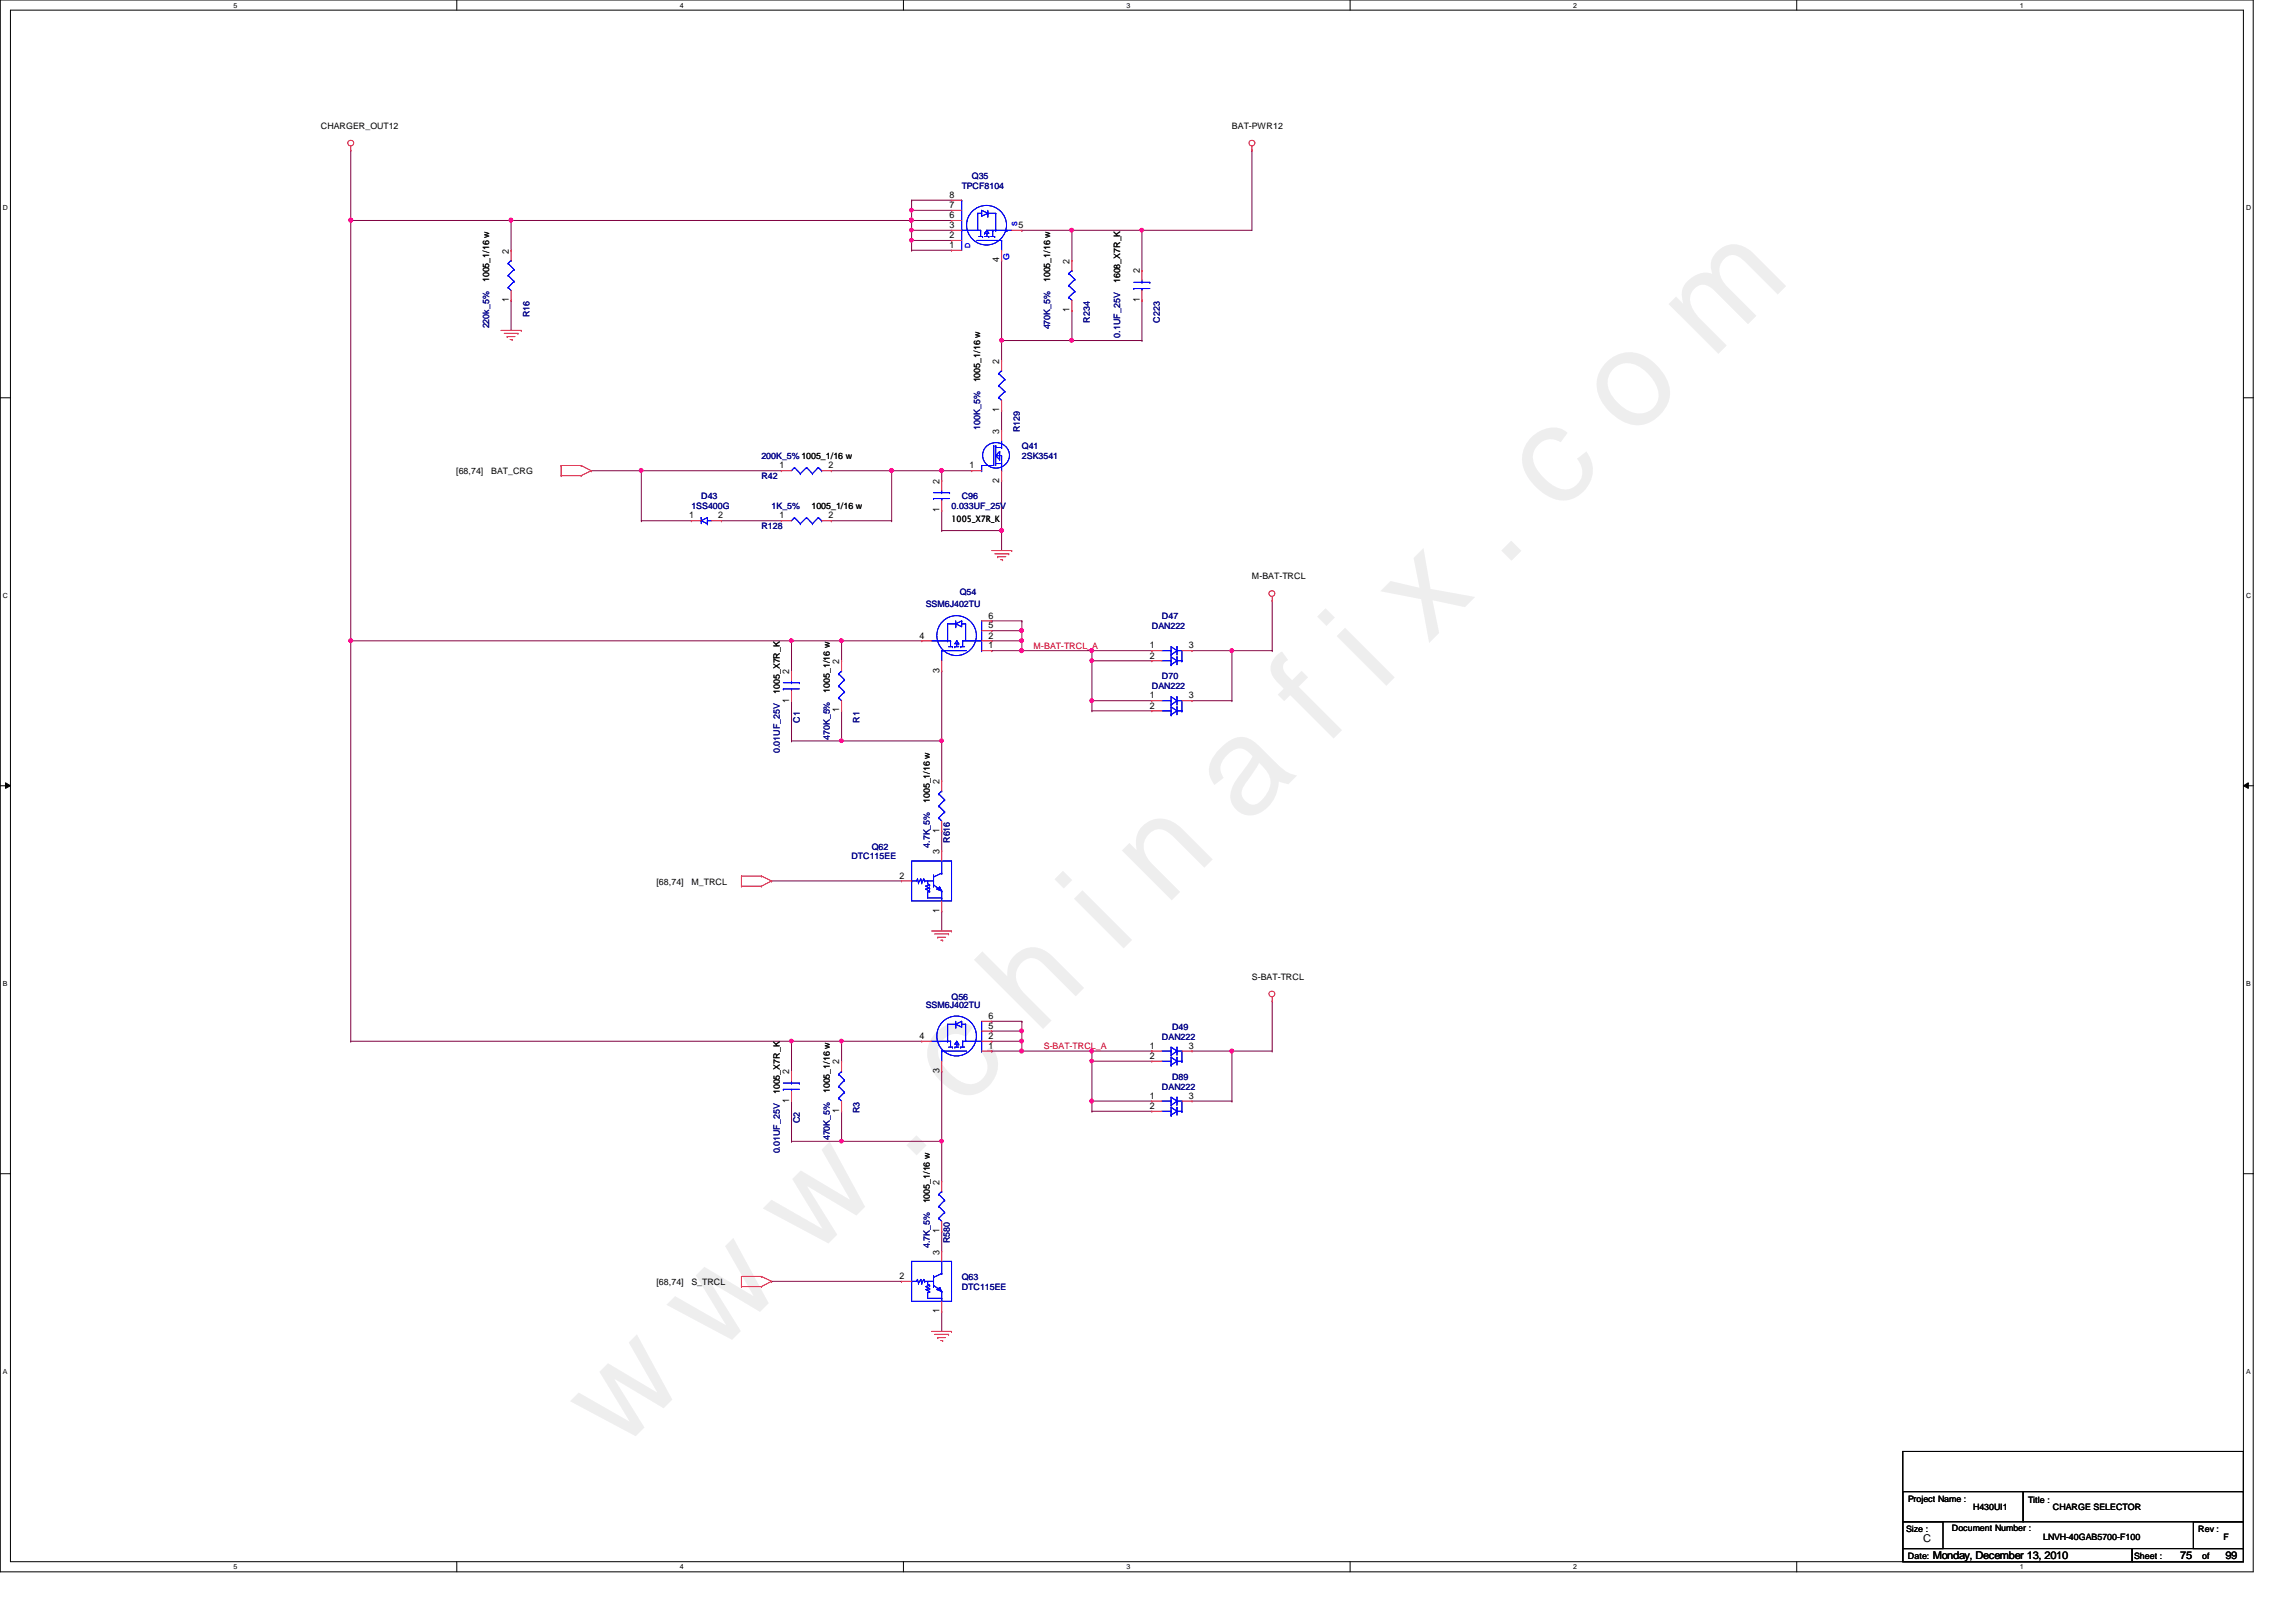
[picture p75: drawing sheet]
<svg xmlns="http://www.w3.org/2000/svg" width="297mm" height="210mm" viewBox="0 0 297 210" stroke-linecap="round" stroke-linejoin="round" font-family="sans-serif">
<defs><g id="words">
<text font-size="17.6" fill="#f0f" x="80.1" y="188" transform="rotate(-45 80.1 188)">w w w . c h i n a f i x . c o m</text>
<g font-size="1.4">
<text x="248.8" y="199.5">C</text>
<text x="250.1" y="201.7">Monday, December 13, 2010</text>
<text x="282.1" y="201.7">75</text>
<text x="287.9" y="201.7">99</text>
</g>
<g font-size="1.2">
<text x="122.8" y="25.6">8</text>
<text x="122.8" y="26.9">7</text>
<text x="122.8" y="29.5">3</text>
<text x="122.8" y="28.2">6</text>
<text x="131.8" y="29.5">5</text>
<text x="65.8" y="32.8" transform="rotate(-90 65.8 32.8)">2</text>
<text x="122.8" y="30.8">2</text>
<text x="122.8" y="32.1">1</text>
<text x="129.3" y="33.9" transform="rotate(-90 129.3 33.9)">4</text>
<text x="138.4" y="34.1" transform="rotate(-90 138.4 34.1)">2</text>
<text x="147.4" y="35.4" transform="rotate(-90 147.4 35.4)">2</text>
<text x="65.8" y="39.1" transform="rotate(-90 65.8 39.1)">1</text>
<text x="138.4" y="40.4" transform="rotate(-90 138.4 40.4)">1</text>
<text x="147.4" y="39.1" transform="rotate(-90 147.4 39.1)">1</text>
<text x="129.3" y="47.1" transform="rotate(-90 129.3 47.1)">2</text>
<text x="129.3" y="53.3" transform="rotate(-90 129.3 53.3)">1</text>
<text x="129.3" y="56.1" transform="rotate(-90 129.3 56.1)">3</text>
<text x="100.8" y="60.6">1</text>
<text x="107.2" y="60.6">2</text>
<text x="121.5" y="62.6" transform="rotate(-90 121.5 62.6)">2</text>
<text x="125.4" y="60.6">1</text>
<text x="129.3" y="62.4" transform="rotate(-90 129.3 62.4)">2</text>
<text x="89.2" y="67.1">1</text>
<text x="92.9" y="67.1">2</text>
<text x="100.8" y="67.1">1</text>
<text x="107.2" y="67.1">2</text>
<text x="121.5" y="66.3" transform="rotate(-90 121.5 66.3)">1</text>
<text x="119" y="82.6">4</text>
<text x="127.9" y="81.3">5</text>
<text x="127.9" y="83.9">1</text>
<text x="127.9" y="82.6">2</text>
<text x="127.9" y="80.1">6</text>
<text x="148.8" y="83.9">1</text>
<text x="153.8" y="83.9">3</text>
<text x="102.1" y="87.2" transform="rotate(-90 102.1 87.2)">2</text>
<text x="108.6" y="85.9" transform="rotate(-90 108.6 85.9)">2</text>
<text x="121.5" y="87" transform="rotate(-90 121.5 87)">3</text>
<text x="148.8" y="85.2">2</text>
<text x="102.1" y="90.9" transform="rotate(-90 102.1 90.9)">1</text>
<text x="108.6" y="92.2" transform="rotate(-90 108.6 92.2)">1</text>
<text x="148.8" y="90.4">1</text>
<text x="148.8" y="91.7">2</text>
<text x="153.8" y="90.4">3</text>
<text x="121.5" y="101.5" transform="rotate(-90 121.5 101.5)">2</text>
<text x="121.5" y="107.8" transform="rotate(-90 121.5 107.8)">1</text>
<text x="116.4" y="113.7">2</text>
<text x="121.5" y="110.5" transform="rotate(-90 121.5 110.5)">3</text>
<text x="121.5" y="118.1" transform="rotate(-90 121.5 118.1)">1</text>
<text x="127.9" y="131.9">6</text>
<text x="108.6" y="137.8" transform="rotate(-90 108.6 137.8)">2</text>
<text x="119" y="134.5">4</text>
<text x="127.9" y="133.1">5</text>
<text x="127.9" y="135.7">1</text>
<text x="127.9" y="134.5">2</text>
<text x="148.8" y="135.7">1</text>
<text x="148.8" y="137">2</text>
<text x="153.8" y="135.7">3</text>
<text x="102.1" y="142.7" transform="rotate(-90 102.1 142.7)">1</text>
<text x="102.1" y="139" transform="rotate(-90 102.1 139)">2</text>
<text x="121.5" y="138.9" transform="rotate(-90 121.5 138.9)">3</text>
<text x="148.8" y="142.2">1</text>
<text x="148.8" y="143.5">2</text>
<text x="153.8" y="142.2">3</text>
<text x="108.6" y="144" transform="rotate(-90 108.6 144)">1</text>
<text x="121.5" y="153.3" transform="rotate(-90 121.5 153.3)">2</text>
<text x="121.5" y="159.6" transform="rotate(-90 121.5 159.6)">1</text>
<text x="116.4" y="165.5">2</text>
<text x="121.5" y="162.3" transform="rotate(-90 121.5 162.3)">3</text>
<text x="121.5" y="169.9" transform="rotate(-90 121.5 169.9)">1</text>
</g>
<g font-size="1.1">
<text x="41.5" y="16.7">CHARGER_OUT12</text>
<text x="159.4" y="16.7">BAT-PWR12</text>
<text x="63.3" y="36.5" transform="rotate(-90 63.3 36.5)">1005_1/16 w</text>
<text x="135.8" y="36.5" transform="rotate(-90 135.8 36.5)">1005_1/16 w</text>
<text x="144.9" y="36.7" transform="rotate(-90 144.9 36.7)">1608_X7R_K</text>
<text x="126.8" y="49.5" transform="rotate(-90 126.8 49.5)">1005_1/16 w</text>
<text x="59" y="61.3">[68,74]</text>
<text x="63.5" y="61.3">BAT_CRG</text>
<text x="105" y="65.9">1005_1/16 w</text>
<text x="123.1" y="67.5">1005_X7R_K</text>
<text x="162" y="75">M-BAT-TRCL</text>
<text x="100.9" y="89.8" transform="rotate(-90 100.9 89.8)">1005_X7R_K</text>
<text x="107.4" y="89.7" transform="rotate(-90 107.4 89.7)">1005_1/16 w</text>
<text x="120.3" y="103.9" transform="rotate(-90 120.3 103.9)">1005_1/16 w</text>
<text x="84.9" y="114.5">[68,74]</text>
<text x="89.4" y="114.5">M_TRCL</text>
<text x="162" y="126.8">S-BAT-TRCL</text>
<text x="100.9" y="141.6" transform="rotate(-90 100.9 141.6)">1005_X7R_K</text>
<text x="107.4" y="141.5" transform="rotate(-90 107.4 141.5)">1005_1/16 w</text>
<text x="120.3" y="155.7" transform="rotate(-90 120.3 155.7)">1005_1/16 w</text>
<text x="84.9" y="166.3">[68,74]</text>
<text x="89.4" y="166.3">S_TRCL</text>
<text x="246.8" y="194.4">Project Name :</text>
<text x="255.3" y="195.4">H430UI1</text>
<text x="262.4" y="194.5">Title :</text>
<text x="265.6" y="195.4">CHARGE SELECTOR</text>
<text x="246.6" y="198.3">Size :</text>
<text x="246.8" y="201.8">Date:</text>
<text x="252.5" y="198.2">Document Number :</text>
<text x="264.3" y="199.3">LNVH-40GAB5700-F100</text>
<text x="276.1" y="201.8">Sheet :</text>
<text x="284.4" y="198.3">Rev :</text>
<text x="284.9" y="201.8">of</text>
<text x="287.7" y="199.3">F</text>
</g>
<g font-size="1.1" fill="#000080">
<text x="125.7" y="23.2">Q35</text>
<text x="124.4" y="24.4">TPCF8104</text>
<text x="68.5" y="41.1" transform="rotate(-90 68.5 41.1)">R16</text>
<text x="141" y="41.7" transform="rotate(-90 141 41.7)">R234</text>
<text x="150.1" y="41.7" transform="rotate(-90 150.1 41.7)">C223</text>
<text x="63.3" y="42.5" transform="rotate(-90 63.3 42.5)">220k_5%</text>
<text x="135.8" y="42.6" transform="rotate(-90 135.8 42.6)">470K_5%</text>
<text x="144.9" y="43.7" transform="rotate(-90 144.9 43.7)">0.1UF_25V</text>
<text x="98.5" y="59.4">200K_5% 1005_1/16 w</text>
<text x="126.8" y="55.6" transform="rotate(-90 126.8 55.6)">100K_5%</text>
<text x="131.9" y="56" transform="rotate(-90 131.9 56)">R129</text>
<text x="132.2" y="58.1">Q41</text>
<text x="132.2" y="59.4">2SK3541</text>
<text x="89.4" y="65.9">1SS400G</text>
<text x="90.7" y="64.6">D43</text>
<text x="98.5" y="62">R42</text>
<text x="99.8" y="65.9">1K_5%</text>
<text x="123.1" y="65.9">0.033UF_25V</text>
<text x="124.4" y="64.6">C96</text>
<text x="98.5" y="68.5">R128</text>
<text x="124.2" y="77">Q54</text>
<text x="119.8" y="78.6">SSM6J402TU</text>
<text x="149" y="81.4">DAN222</text>
<text x="150.3" y="80.1">D47</text>
<text x="149" y="89.2">DAN222</text>
<text x="150.3" y="87.9">D70</text>
<text x="103.5" y="93.6" transform="rotate(-90 103.5 93.6)">C1</text>
<text x="107.4" y="95.8" transform="rotate(-90 107.4 95.8)">470K_5%</text>
<text x="111.2" y="93.6" transform="rotate(-90 111.2 93.6)">R1</text>
<text x="100.9" y="97.5" transform="rotate(-90 100.9 97.5)">0.01UF_25V</text>
<text x="110.1" y="111.2">DTC115EE</text>
<text x="112.8" y="109.9">Q62</text>
<text x="120.3" y="109.7" transform="rotate(-90 120.3 109.7)">4.7K_5%</text>
<text x="122.9" y="109.1" transform="rotate(-90 122.9 109.1)">R616</text>
<text x="119.8" y="130.4">SSM6J402TU</text>
<text x="123.1" y="129.4">Q56</text>
<text x="150.3" y="134.5">DAN222</text>
<text x="151.6" y="133.3">D49</text>
<text x="150.3" y="141">DAN222</text>
<text x="151.6" y="139.7">D89</text>
<text x="100.9" y="149.3" transform="rotate(-90 100.9 149.3)">0.01UF_25V</text>
<text x="103.5" y="145.4" transform="rotate(-90 103.5 145.4)">C2</text>
<text x="107.4" y="147.6" transform="rotate(-90 107.4 147.6)">470K_5%</text>
<text x="111.2" y="144.1" transform="rotate(-90 111.2 144.1)">R3</text>
<text x="120.3" y="161.5" transform="rotate(-90 120.3 161.5)">4.7K_5%</text>
<text x="122.9" y="160.9" transform="rotate(-90 122.9 160.9)">R580</text>
<text x="124.4" y="165.7">Q63</text>
<text x="124.4" y="166.9">DTC115EE</text>
</g>
<g font-size="1.1" fill="#f00">
<text x="133.7" y="83.9">M-BAT-TRCL_A</text>
<text x="135" y="135.8">S-BAT-TRCL_A</text>
</g>
<text font-size="1" fill="#00f" x="130.6" y="33.7" transform="rotate(-90 130.6 33.7)">G</text>
<g font-size=".9">
<text x="30.2" y="1">5</text>
<text x="88" y="1">4</text>
<text x="145.8" y="1">3</text>
<text x="203.5" y="1">2</text>
<text x="261.3" y="1">1</text>
<text x=".4" y="27.2">D</text>
<text x="290.6" y="27.2">D</text>
<text x=".4" y="77.3">C</text>
<text x="290.6" y="77.3">C</text>
<text x=".4" y="127.6">B</text>
<text x="290.6" y="127.6">B</text>
<text x=".4" y="177.8">A</text>
<text x="290.6" y="177.8">A</text>
<text x="30.2" y="203.1">5</text>
<text x="88" y="203.1">4</text>
<text x="145.8" y="203.1">3</text>
<text x="203.5" y="203.1">2</text>
<text x="261.3" y="203.1">1</text>
</g>
<g font-size=".9" fill="#00f">
<text x="131.6" y="29.3" transform="rotate(-90 131.6 29.3)">S</text>
<text x="125.5" y="32.1" transform="rotate(-90 125.5 32.1)">D</text>
</g>
</g></defs>
<path d="M0 0h291.5v203.4h-291.5zM1.4 1.3h288.8v200.8h-288.8z" fill="none" stroke="#000" stroke-width=".13"/>
<g fill="#fff">
<path d="M30.2 .2h.5v1h-.5z"/>
<path d="M30.2 202.3h.5v1h-.5z"/>
</g>
<path d="M59.1 0v1.3M59.1 202.1v1.3" fill="none" stroke="#000" stroke-width=".13"/>
<g fill="#fff">
<path d="M88 .2h.5v1h-.5z"/>
<path d="M88 202.3h.5v1h-.5z"/>
</g>
<path d="M116.9 0v1.3M116.9 202.1v1.3" fill="none" stroke="#000" stroke-width=".13"/>
<g fill="#fff">
<path d="M145.8 .2h.5v1h-.5z"/>
<path d="M145.8 202.3h.5v1h-.5z"/>
</g>
<path d="M174.7 0v1.3M174.7 202.1v1.3" fill="none" stroke="#000" stroke-width=".13"/>
<g fill="#fff">
<path d="M203.5 .2h.5v1h-.5z"/>
<path d="M203.5 202.3h.5v1h-.5z"/>
</g>
<path d="M232.4 0v1.3M232.4 202.1v1.3" fill="none" stroke="#000" stroke-width=".13"/>
<g fill="#fff">
<path d="M261.3 .2h.5v1h-.5z"/>
<path d="M261.3 202.3h.5v1h-.5z"/>
<path d="M.4 26.4h.6v1h-.6z"/>
<path d="M290.6 26.4h.6v1h-.6z"/>
<path d="M.4 76.5h.6v1.1h-.6z"/>
<path d="M290.6 76.5h.6v1.1h-.6z"/>
</g>
<path d="M0 51.5h1.4M290.2 51.5h1.3" fill="none" stroke="#000" stroke-width=".13"/>
<g fill="#fff">
<path d="M.4 126.7h.6v1.1h-.6z"/>
<path d="M290.6 126.7h.6v1.1h-.6z"/>
</g>
<path d="M0 101.7h1.4M.7 101.3l.7 .4-.7 .3zM290.2 101.7l.7-.4v.7zM290.2 101.7h1.3" fill="none" stroke="#000" stroke-width=".13"/>
<path d="M.7 101.3l.7 .4-.7 .3zM290.2 101.7l.7-.4v.7z" fill="#000"/>
<g fill="#fff">
<path d="M.4 177h.5v1h-.5z"/>
<path d="M290.6 177h.5v1h-.5z"/>
</g>
<path d="M0 151.9h1.4M290.2 151.9h1.3" fill="none" stroke="#000" stroke-width=".13"/>
<path d="M45.4 19.4h.1M45.4 19.4v9.1M162 19.4h.1M162 19.4v10.4M66.1 28.5h.1M66.1 28.5h51.8" fill="none" stroke="#800040" stroke-width=".13"/>
<path d="M65.9 28.3l.2-.1 .2 .1v.4h-.2h-.2z" fill-rule="evenodd" fill="#f0f"/>
<path d="M65.9 28.3l.2-.1 .2 .1v.4h-.2h-.2z" fill="none" stroke="#f0f" stroke-width=".13"/>
<path d="M45.4 28.5h.1M45.4 28.5h20.7M45.4 28.5v54.4M66.1 38.9h.1M66.1 28.5h.1M66.1 28.5v3.9M66.1 38.9v3.9M45.4 82.9h.1M45.4 82.9h57M45.4 134.7h.1M45.4 134.7h57" fill="none" stroke="#800040" stroke-width=".13"/>
<circle cx="45.4" cy="28.5" r=".26" fill="#f0f"/>
<circle cx="45.4" cy="28.5" r=".26" fill="none" stroke="#f0f" stroke-width=".13"/>
<path d="M45.4 82.9h.1M45.4 82.9v51.8" fill="none" stroke="#800040" stroke-width=".13"/>
<circle cx="45.4" cy="82.9" r=".25" fill="#f0f"/>
<circle cx="45.4" cy="82.9" r=".25" fill="none" stroke="#f0f" stroke-width=".13"/>
<g fill="none" stroke="#f00" stroke-width=".13">
<path d="M45.4 19.4h.1M45.4 18.9v.5M162 19.4h.1M162 18.9v.5M66.1 38.9h.1M66.1 32.4h.1M66.1 32.4v1.3M66.1 37.6v1.3M64.8 42.8h2.6M65.2 43.1h1.8M65.6 43.6h.1M65.6 43.6h1"/>
<path d="M66 43.9h.2M66.2 43.9h.1M67 43.1h.1M67.4 42.8h.1"/>
<circle cx="45.4" cy="18.5" r=".37"/>
<circle cx="162" cy="18.5" r=".37"/>
</g>
<path d="M246.2 196.9h5.2v3.5h-5.2zM246.2 193h15.5v3.9h-15.5zM246.2 187.8h44v14.3h-44zM261.7 193h28.5v3.9h-28.5zM283.8 196.9h6.4v3.5h-6.4zM246.2 200.4h29.6v1.7h-29.6zM275.8 200.4h14.4v1.7h-14.4z" fill="none" stroke="#000" stroke-width=".13"/>
<path d="M65.7 37.2h.1M65.7 35.6h.1M65.7 34.1h.1M65.7 37.2l.4 .4M65.7 35.6l.8 .8M65.7 34.1l.8 .8M66.1 33.7h.1M66.1 33.7l-.4 .4M66.5 36.4h.1M66.5 34.9h.1M66.5 36.4l-.8 .8M66.5 34.9l-.8 .7" fill="none" stroke="#00f" stroke-width=".13"/>
<path d="M65.9 28.3l.2-.1 .2 .1v.4h-.2h-.2z" fill-rule="evenodd" fill="#f0f"/>
<path d="M65.9 28.3l.2-.1 .2 .1v.4h-.2h-.2z" fill="none" stroke="#f0f" stroke-width=".13"/>
<circle cx="45.4" cy="28.5" r=".26" fill="#f0f"/>
<circle cx="45.4" cy="28.5" r=".26" fill="none" stroke="#f0f" stroke-width=".13"/>
<circle cx="45.4" cy="82.9" r=".25" fill="#f0f"/>
<circle cx="45.4" cy="82.9" r=".25" fill="none" stroke="#f0f" stroke-width=".13"/>
<use href="#words"/>
</svg>
